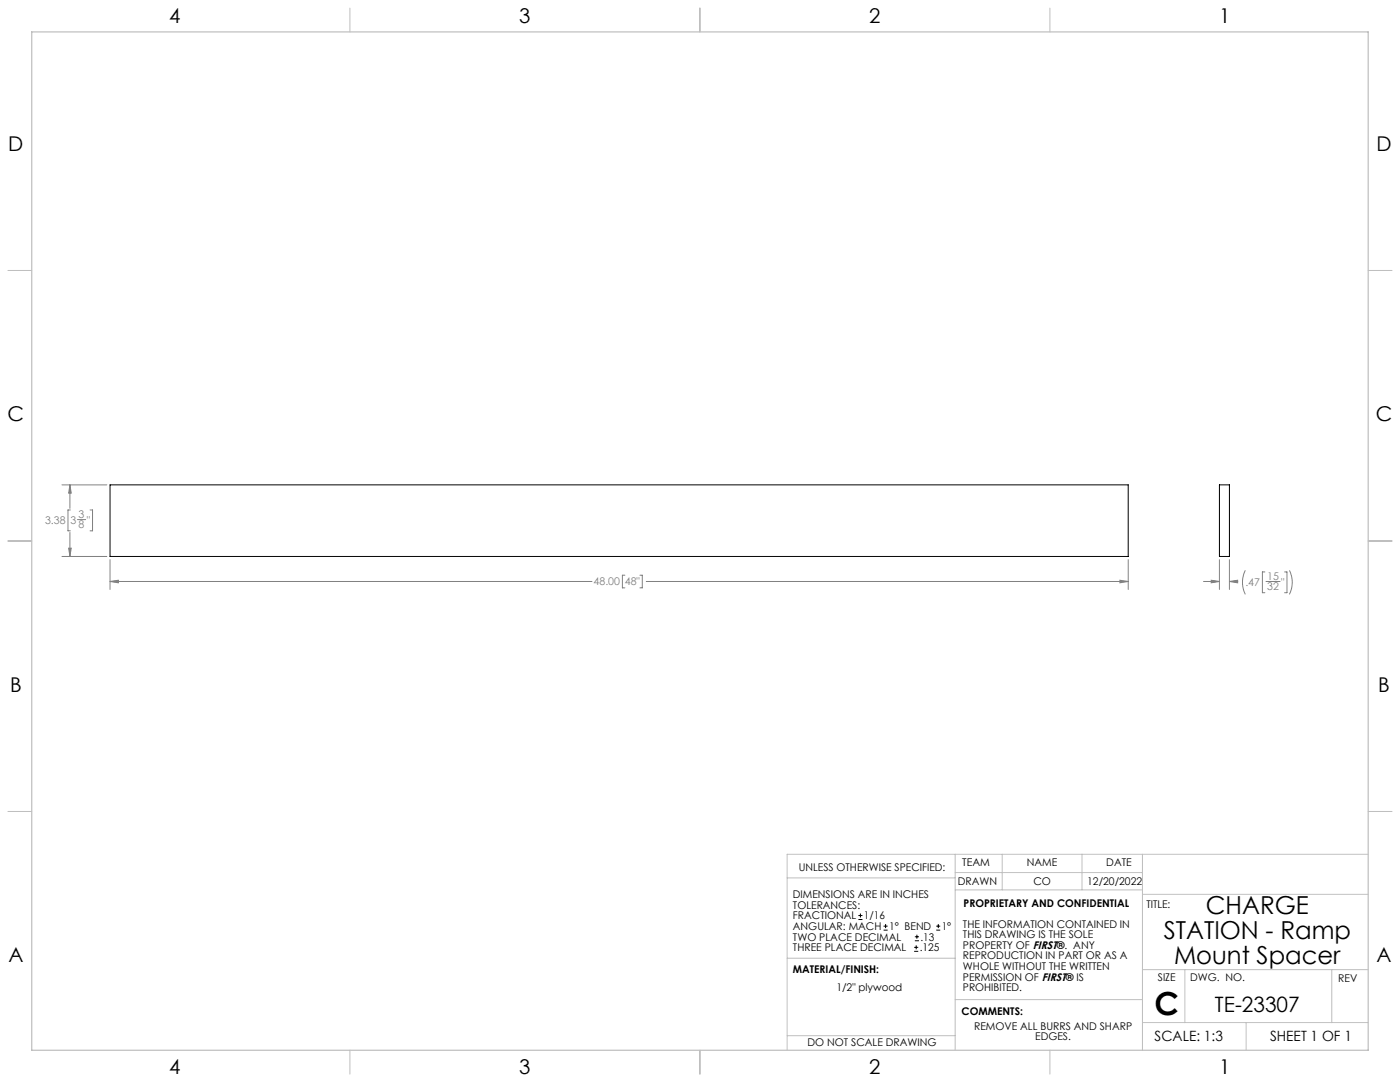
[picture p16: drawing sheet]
<svg xmlns="http://www.w3.org/2000/svg" width="559mm" height="432mm" viewBox="0 0 559 432" stroke-linecap="round" stroke-linejoin="round" font-family="sans-serif">
<defs><g id="words">
<text font-size="12.7" x="460.9" y="405.2">C</text>
<g font-size="9.9">
<text x="481.3" y="364.9">CHARGE</text>
<text x="464.5" y="374.7">STATION - Ramp</text>
<text x="468.6" y="384.6">Mount Spacer</text>
</g>
<text font-size="8.5" x="484.9" y="404">TE-23307</text>
<g font-size="8.1">
<text x="67.6" y="9.3">4</text>
<text x="207.3" y="9.3">3</text>
<text x="347" y="9.3">2</text>
<text x="486.7" y="9.3">1</text>
<text x="3.3" y="60.1">D</text>
<text x="549.4" y="60.1">D</text>
<text x="3" y="168">C</text>
<text x="549.1" y="168">C</text>
<text x="4" y="276">B</text>
<text x="550.1" y="276">B</text>
<text x="3.3" y="383.9">A</text>
<text x="549.4" y="383.9">A</text>
<text x="67.6" y="428.4">4</text>
<text x="207.3" y="428.4">3</text>
<text x="347" y="428.4">2</text>
<text x="486.7" y="428.4">1</text>
</g>
<g font-size="5.6">
<text x="460.9" y="415.2">SCALE: 1:3</text>
<text x="507" y="415.2">SHEET 1 OF 1</text>
</g>
<g font-size="4.2" fill="#808080">
<text x="18" y="209">3.38</text>
<text x="28.1" y="209">3</text>
<text x="31.4" y="206.7">3</text>
<text x="34.7" y="209">&quot;</text>
<text x="31.4" y="210.9">8</text>
<text x="236.9" y="233.7">48.00</text>
<text x="249.4" y="233.7">48&quot;</text>
<text x="497.1" y="233.7">.47</text>
<text x="505.8" y="231.4">15</text>
<text x="511.4" y="233.7">&quot;</text>
<text x="505.8" y="235.6">32</text>
</g>
<g font-size="4.2">
<text x="318.8" y="347.7">UNLESS OTHERWISE SPECIFIED:</text>
<text x="384.1" y="345.5">TEAM</text>
<text x="409.9" y="345.7">NAME</text>
<text x="441.6" y="345.7">DATE</text>
<text x="382.3" y="353.3">DRAWN</text>
<text x="412.5" y="353.3">CO</text>
<text x="433.9" y="353.3">12/20/2022</text>
<text x="316.5" y="358.5">DIMENSIONS ARE IN INCHES</text>
<text x="316.5" y="362.7">TOLERANCES:</text>
<text x="384.6" y="361.9">PROPRIETARY AND CONFIDENTIAL</text>
<text x="457.6" y="362.3">TITLE:</text>
<text x="316.5" y="371.2">ANGULAR: MACH</text>
<text x="316.5" y="366.9">FRACTIONAL</text>
<text x="344.8" y="366.9">1/16</text>
<text x="354.9" y="371.2">1° BEND</text>
<text x="375.9" y="371.2">1°</text>
<text x="384.4" y="370.2">THE INFORMATION CONTAINED IN</text>
<text x="316.5" y="375.4">TWO PLACE DECIMAL</text>
<text x="367.4" y="375.4">.13</text>
<text x="384.4" y="374.4">THIS DRAWING IS THE SOLE</text>
<text x="316.5" y="379.6">THREE PLACE DECIMAL</text>
<text x="367.1" y="379.6">.125</text>
<text x="384.4" y="378.6">PROPERTY OF FIRST®. ANY</text>
<text x="384.4" y="382.9">REPRODUCTION IN PART OR AS A</text>
<text x="316.5" y="388.4">MATERIAL/FINISH:</text>
<text x="384.4" y="387.1">WHOLE WITHOUT THE WRITTEN</text>
<text x="333.8" y="395.6">1/2&quot; plywood</text>
<text x="384.4" y="391.3">PERMISSION OF FIRST® IS</text>
<text x="384.4" y="395.6">PROHIBITED.</text>
<text x="462.2" y="391.3">SIZE</text>
<text x="475.1" y="391.3">DWG. NO.</text>
<text x="534.1" y="391.8">REV</text>
<text x="383.8" y="405.1">COMMENTS:</text>
<text x="388.8" y="410.9">REMOVE ALL BURRS AND SHARP</text>
<text x="322.3" y="417.6">DO NOT SCALE DRAWING</text>
<text x="413.2" y="415.2">EDGES.</text>
</g>
</g></defs>
<g fill="none" stroke="#c0c0c0" stroke-width=".4">
<path d="M139.7 3.2v9.5M279.4 3.2v9.5M419.1 3.2v9.5M3.1 107.9h9.6M546.1 107.9h9.5M3.1 215.9h9.6M546.1 215.9h9.5M3.1 323.8h9.6M546.1 323.8h9.5M314.2 350.3h67M381.2 340.9v78.2M381.2 355.1h74.8"/>
<path d="M381.2 348.2h74.8M400 340.9v14.2M431.9 340.9v14.2M456 340.9v78.2M456 356.9h90.1M546.1 340.9h-231.9v78.2M314.2 382.4h67.2M381.2 398.9h74.8M456 387h90.1M472.9 387v21.1M531.6 387v21.1M139.7 419.1v9.6"/>
<path d="M279.4 419.1v9.6M314.2 413.3h67M419.1 419.1v9.6M456 408.1h90.1M497.4 408.1v11"/>
</g>
<path d="M12.7 12.7h533.4v406.4h-533.4z" fill="none" stroke="#c0c0c0" stroke-width=".5"/>
<path d="M43.9 193.5h406.4v28.6h-406.4zM486.7 193.5h4v28.6h-4z" fill="none" stroke="#000" stroke-width=".4"/>
<g fill="none" stroke="#808080" stroke-width=".4">
<path d="M24.7 193.5h18M27.9 193.5v9.4M27.9 193.5l.5 3.3h-1zM27.4 218.8h1l-.5 3.3zM27.9 212.5v9.6M28.1 203.5h-1v8.3h1M30.9 207.4h3.3M35.9 203.5h1v8.3h-1M24.7 222.1h18M43.9 223.3v11.9M43.9 232.1h192.4M43.9 232.1l3.3-.5v1z"/>
<path d="M249.4 229.6h-1v5h1M255.4 229.6h1v5h-1M258 232.1h192.3M447 231.6l3.3 .5-3.3 .5zM450.3 223.3v11.9M480.4 232.1h6.3M483.4 231.6l3.3 .5-3.3 .5zM486.7 223.3v11.9M490.7 232.1l3.3-.5v1zM490.7 232.1h3.4M490.7 223.3v11.9M497.1 227.6a10.7 10.7 0 0 0 0 9.6"/>
<path d="M504.9 228.2h-1v8.3h1M505.3 232.1h5.6M512.7 228.2h1v8.3h-1M514.7 227.6a10.7 10.7 0 0 1 0 9.6"/>
</g>
<path d="M43.9 232.1l3.3-.5v1zM447 231.6l3.3 .5-3.3 .5zM27.9 193.5l.5 3.3h-1zM27.4 218.8h1l-.5 3.3zM483.4 231.6l3.3 .5-3.3 .5zM490.7 232.1l3.3-.5v1z" fill="#808080"/>
<g fill="none" stroke="#000" stroke-width=".4">
<path d="M342.6 367h1.6M342.6 365.4h1.6M343.4 364.6v1.5M352.7 371.2h1.6M352.7 369.6h1.6M353.5 368.8v1.6M364.9 379.7h1.6M364.9 378.1h1.6M365.2 375.4h1.6M365.2 373.8h1.6M365.7 377.3v1.5M366 373v1.6"/>
<path d="M373.7 371.2h1.6M373.7 369.6h1.6M374.5 368.8v1.6"/>
</g>
<use href="#words"/>
</svg>
